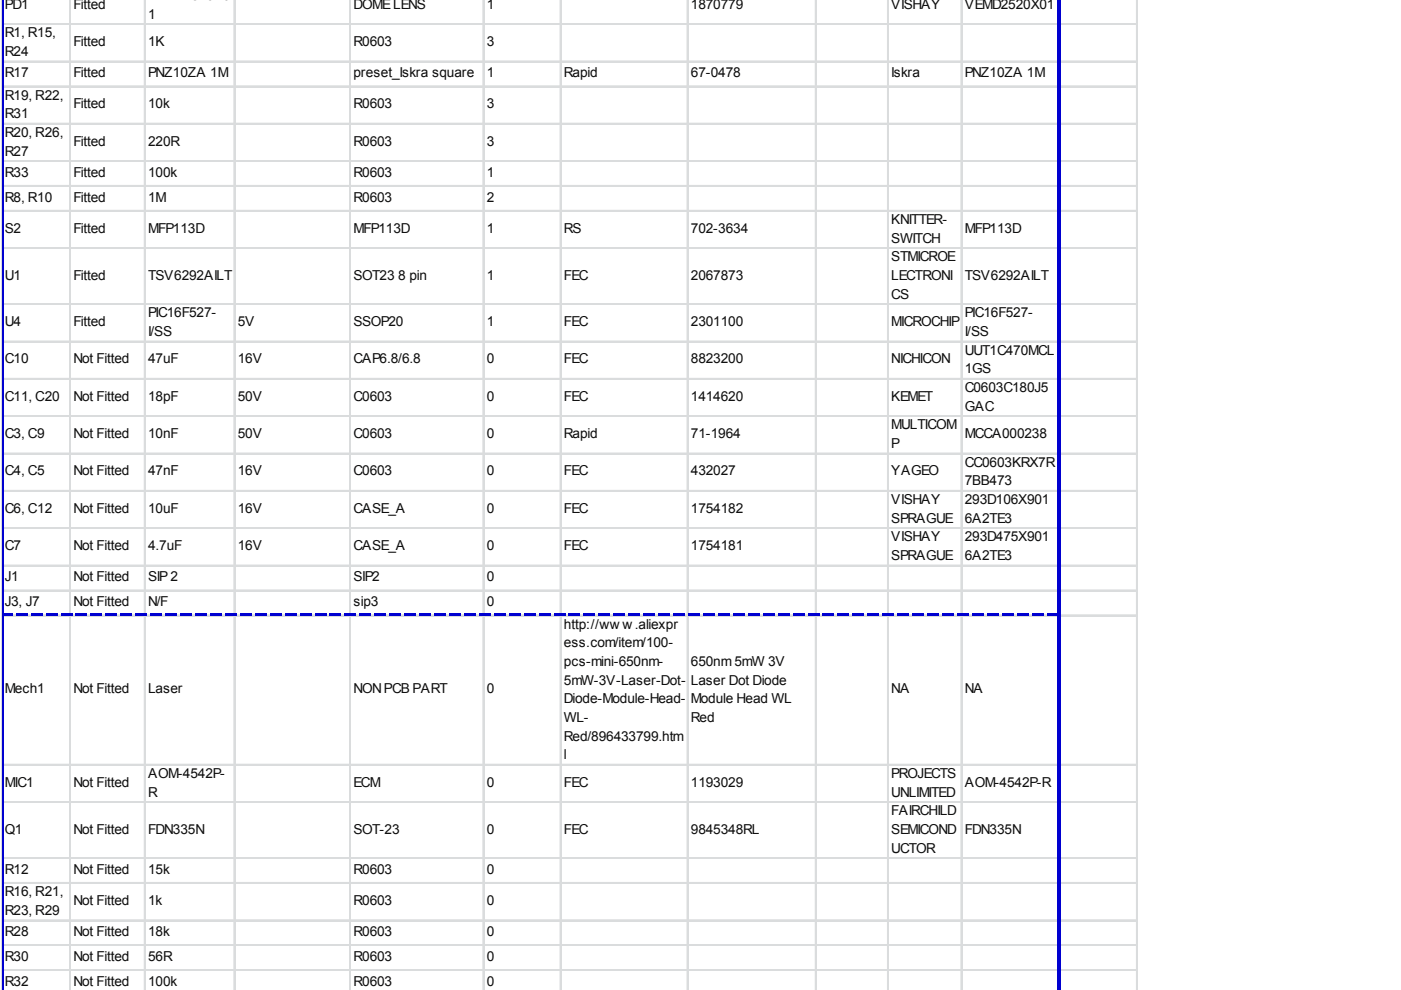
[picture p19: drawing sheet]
<svg xmlns="http://www.w3.org/2000/svg" width="297mm" height="210mm" viewBox="0 0 297 210" stroke-linecap="round" stroke-linejoin="round" font-family="sans-serif">
<defs><g id="words">
<g font-size="2.9" fill="#0d0d0d">
<text x="1" y="1.8">PD1</text>
<text x="15.6" y="1.8">Fitted</text>
<text x="31.4" y="0">VEMD2520X0</text>
<text x="31.4" y="4">1</text>
<text x="75" y="1.8">DOMELENS</text>
<text x="103.2" y="1.8">1</text>
<text x="146.5" y="1.8">1870779</text>
<text x="189" y="1.8">VISHAY</text>
<text x="204.5" y="1.8">VEMD2520X01</text>
<text x="1" y="7.9">R1, R15,</text>
<text x="1" y="11.9">R24</text>
<text x="15.6" y="9.8">Fitted</text>
<text x="31.4" y="9.8">1K</text>
<text x="75" y="9.8">R0603</text>
<text x="103.2" y="9.8">3</text>
<text x="1" y="16.4">R17</text>
<text x="15.6" y="16.4">Fitted</text>
<text x="31.4" y="16.4">PNZ10ZA 1M</text>
<text x="75" y="16.4">preset_Iskra square</text>
<text x="103.2" y="16.4">1</text>
<text x="119.6" y="16.4">Rapid</text>
<text x="146.5" y="16.4">67-0478</text>
<text x="189" y="16.4">Iskra</text>
<text x="204.5" y="16.4">PNZ10ZA 1M</text>
<text x="1" y="21.1">R19, R22,</text>
<text x="15.6" y="23">Fitted</text>
<text x="31.4" y="23">10k</text>
<text x="75" y="23">R0603</text>
<text x="103.2" y="23">3</text>
<text x="1" y="25.1">R31</text>
<text x="1" y="29">R20, R26,</text>
<text x="1" y="33">R27</text>
<text x="15.6" y="30.9">Fitted</text>
<text x="31.4" y="30.9">220R</text>
<text x="75" y="30.9">R0603</text>
<text x="103.2" y="30.9">3</text>
<text x="1" y="37.5">R33</text>
<text x="15.6" y="37.5">Fitted</text>
<text x="31.4" y="37.5">100k</text>
<text x="75" y="37.5">R0603</text>
<text x="103.2" y="37.5">1</text>
<text x="1" y="42.8">R8, R10</text>
<text x="15.6" y="42.8">Fitted</text>
<text x="31.4" y="42.8">1M</text>
<text x="75" y="42.8">R0603</text>
<text x="103.2" y="42.8">2</text>
<text x="189" y="47.5">KNITTER-</text>
<text x="1" y="49.4">S2</text>
<text x="15.6" y="49.4">Fitted</text>
<text x="31.4" y="49.4">MFP113D</text>
<text x="75" y="49.4">MFP113D</text>
<text x="103.2" y="49.4">1</text>
<text x="119.6" y="49.4">RS</text>
<text x="146.5" y="49.4">702-3634</text>
<text x="189" y="51.5">SWITCH</text>
<text x="204.5" y="49.4">MFP113D</text>
<text x="1" y="59.4">U1</text>
<text x="15.6" y="59.4">Fitted</text>
<text x="31.4" y="59.4">TSV6292AILT</text>
<text x="75" y="59.4">SOT23</text>
<text x="84.4" y="59.4">8 pin</text>
<text x="103.2" y="59.4">1</text>
<text x="119.6" y="59.4">FEC</text>
<text x="146.5" y="59.4">2067873</text>
<text x="189" y="55.4">STMICROE</text>
<text x="189" y="59.4">LECTRONI</text>
<text x="204.5" y="59.4">TSV6292AILT</text>
<text x="189" y="63.3">CS</text>
<text x="1" y="69.1">U4</text>
<text x="15.6" y="69.1">Fitted</text>
<text x="31.4" y="67.3">PIC16F527-</text>
<text x="31.4" y="71.3">I/SS</text>
<text x="50.4" y="69.1">5V</text>
<text x="75" y="69.1">SSOP20</text>
<text x="103.2" y="69.1">1</text>
<text x="119.6" y="69.1">FEC</text>
<text x="146.5" y="69.1">2301100</text>
<text x="189" y="69.1">MICROCHIP</text>
<text x="204.5" y="67.3">PIC16F527-</text>
<text x="204.5" y="71.3">I/SS</text>
<text x="1" y="77.1">C10</text>
<text x="15.6" y="77.1">Not Fitted</text>
<text x="31.4" y="77.1">47uF</text>
<text x="50.4" y="77.1">16V</text>
<text x="75" y="77.1">CAP6.8/6.8</text>
<text x="103.2" y="77.1">0</text>
<text x="119.6" y="77.1">FEC</text>
<text x="146.5" y="77.1">8823200</text>
<text x="189" y="77.1">NICHICON</text>
<text x="204.5" y="75.2">UUT1C470MCL</text>
<text x="204.5" y="79.2">1GS</text>
<text x="204.5" y="83.1">C0603C180J5</text>
<text x="1" y="85">C11, C20</text>
<text x="15.6" y="85">Not Fitted</text>
<text x="31.4" y="85">18pF</text>
<text x="50.4" y="85">50V</text>
<text x="75" y="85">C0603</text>
<text x="103.2" y="85">0</text>
<text x="119.6" y="85">FEC</text>
<text x="146.5" y="85">1414620</text>
<text x="189" y="85">KEMET</text>
<text x="204.5" y="87.1">GAC</text>
<text x="1" y="92.9">C3, C9</text>
<text x="15.6" y="92.9">Not Fitted</text>
<text x="31.4" y="92.9">10nF</text>
<text x="50.4" y="92.9">50V</text>
<text x="75" y="92.9">C0603</text>
<text x="103.2" y="92.9">0</text>
<text x="119.6" y="92.9">Rapid</text>
<text x="146.5" y="92.9">71-1964</text>
<text x="189" y="91">MULTICOM</text>
<text x="189" y="95">P</text>
<text x="204.5" y="92.9">MCCA000238</text>
<text x="1" y="100.8">C4, C5</text>
<text x="15.6" y="100.8">Not Fitted</text>
<text x="31.4" y="100.8">47nF</text>
<text x="50.4" y="100.8">16V</text>
<text x="75" y="100.8">C0603</text>
<text x="103.2" y="100.8">0</text>
<text x="119.6" y="100.8">FEC</text>
<text x="146.5" y="100.8">432027</text>
<text x="189" y="100.8">YAGEO</text>
<text x="204.5" y="99">CC0603KRX7R</text>
<text x="189" y="106.9">VISHAY</text>
<text x="204.5" y="102.9">7BB473</text>
<text x="204.5" y="106.9">293D106X901</text>
<text x="1" y="108.7">C6, C12</text>
<text x="15.6" y="108.7">Not Fitted</text>
<text x="31.4" y="108.7">10uF</text>
<text x="50.4" y="108.7">16V</text>
<text x="75" y="108.7">CASE_A</text>
<text x="103.2" y="108.7">0</text>
<text x="119.6" y="108.7">FEC</text>
<text x="146.5" y="108.7">1754182</text>
<text x="189" y="110.8">SPRAGUE</text>
<text x="204.5" y="110.8">6A2TE3</text>
<text x="1" y="116.6">C7</text>
<text x="15.6" y="116.6">Not Fitted</text>
<text x="31.4" y="116.6">4.7uF</text>
<text x="50.4" y="116.6">16V</text>
<text x="75" y="116.6">CASE_A</text>
<text x="103.2" y="116.6">0</text>
<text x="119.6" y="116.6">FEC</text>
<text x="146.5" y="116.6">1754181</text>
<text x="189" y="114.8">VISHAY</text>
<text x="189" y="118.8">SPRAGUE</text>
<text x="204.5" y="114.8">293D475X901</text>
<text x="204.5" y="118.8">6A2TE3</text>
<text x="1" y="123.2">J1</text>
<text x="15.6" y="123.2">Not Fitted</text>
<text x="31.4" y="123.2">SIP2</text>
<text x="75" y="123.2">SIP2</text>
<text x="103.2" y="123.2">0</text>
<text x="1" y="128.5">J3, J7</text>
<text x="15.6" y="128.5">Not Fitted</text>
<text x="31.4" y="128.5">N/F</text>
<text x="75" y="128.5">sip3</text>
<text x="103.2" y="128.5">0</text>
<text x="119.6" y="133.3">http://ww w .aliexpr</text>
<text x="119.6" y="137.2">ess.com/item/100-</text>
<text x="119.6" y="141.2">pcs-mini-650nm-</text>
<text x="146.5" y="141.2">650nm5mW 3V</text>
<text x="1" y="147">Mech1</text>
<text x="15.6" y="147">Not Fitted</text>
<text x="31.4" y="147">Laser</text>
<text x="75" y="147">NONPCB PART</text>
<text x="103.2" y="147">0</text>
<text x="119.6" y="145.2">5mW-3V-Laser-Dot-</text>
<text x="119.6" y="149.1">Diode-Module-Head-</text>
<text x="146.5" y="145.2">Laser Dot Diode</text>
<text x="146.5" y="149.1">Module Head WL</text>
<text x="189" y="147">NA</text>
<text x="204.5" y="147">NA</text>
<text x="119.6" y="153.1">WL-</text>
<text x="146.5" y="153.1">Red</text>
<text x="119.6" y="157">Red/896433799.htm</text>
<text x="119.6" y="161">l</text>
<text x="1" y="166.8">MIC1</text>
<text x="15.6" y="166.8">Not Fitted</text>
<text x="31.4" y="164.9">AOM-4542P-</text>
<text x="75" y="166.8">ECM</text>
<text x="103.2" y="166.8">0</text>
<text x="119.6" y="166.8">FEC</text>
<text x="146.5" y="166.8">1193029</text>
<text x="189" y="164.9">PROJECTS</text>
<text x="204.5" y="166.8">AOM-4542P-R</text>
<text x="31.4" y="168.9">R</text>
<text x="189" y="168.9">UNLIMITED</text>
<text x="189" y="172.9">FAIRCHILD</text>
<text x="1" y="176.8">Q1</text>
<text x="15.6" y="176.8">Not Fitted</text>
<text x="31.4" y="176.8">FDN335N</text>
<text x="75" y="176.8">SOT-23</text>
<text x="103.2" y="176.8">0</text>
<text x="119.6" y="176.8">FEC</text>
<text x="146.5" y="176.8">9845348RL</text>
<text x="189" y="176.8">SEMICOND</text>
<text x="204.5" y="176.8">FDN335N</text>
<text x="1" y="185.3">R12</text>
<text x="15.6" y="185.3">Not Fitted</text>
<text x="31.4" y="185.3">15k</text>
<text x="75" y="185.3">R0603</text>
<text x="103.2" y="185.3">0</text>
<text x="189" y="180.8">UCTOR</text>
<text x="1" y="190">R16, R21,</text>
<text x="15.6" y="191.9">Not Fitted</text>
<text x="31.4" y="191.9">1k</text>
<text x="75" y="191.9">R0603</text>
<text x="103.2" y="191.9">0</text>
<text x="1" y="194">R23, R29</text>
<text x="1" y="198.5">R28</text>
<text x="1" y="203.7">R30</text>
<text x="15.6" y="198.5">Not Fitted</text>
<text x="15.6" y="203.7">Not Fitted</text>
<text x="31.4" y="198.5">18k</text>
<text x="31.4" y="203.7">56R</text>
<text x="75" y="198.5">R0603</text>
<text x="75" y="203.7">R0603</text>
<text x="103.2" y="198.5">0</text>
<text x="103.2" y="203.7">0</text>
<text x="1" y="209">R32</text>
<text x="15.6" y="209">Not Fitted</text>
<text x="31.4" y="209">100k</text>
<text x="75" y="209">R0603</text>
<text x="103.2" y="209">0</text>
</g>
</g></defs>
<g fill="none" stroke="#dadcdd" stroke-width=".26">
<path d="M.3 0v210M.4 0v210M14.8 0v210M14.9 0v210M30.6 0v210M30.7 0v210M49.6 0v210M49.7 0v210M74.2 0v210M74.3 0v210M102.4 0v210M102.5 0v210"/>
<path d="M118.8 0v210M118.9 0v210M145.7 0v210M145.8 0v210M172.9 0v210M173 0v210M188.2 0v210M188.3 0v210M203.8 0v210M203.9 0v210M224.3 0v210M224.5 0v210"/>
<path d="M241 0v210M241.1 0v210M.3 5h241M.3 5.2h241M.3 12.9h241M.3 13.1h241M.3 18.2h241M.3 18.4h241M.3 26.1h241M.3 26.3h241M.3 34.1h241M.3 34.2h241"/>
<path d="M.3 39.3h241M.3 39.5h241M.3 44.6h241M.3 44.7h241M.3 52.5h241M.3 52.7h241M.3 64.4h241M.3 64.5h241M.3 72.3h241M.3 72.5h241M.3 80.2h241M.3 80.4h241"/>
<path d="M.3 88.2h241M.3 88.3h241M.3 96.1h241M.3 96.2h241M.3 104h241M.3 104.1h241M.3 111.9h241M.3 112h241M.3 119.8h241M.3 120h241M.3 125.1h241M.3 125.2h241"/>
<path d="M.3 130.4h241M.3 130.5h241M.3 162.1h241M.3 162.2h241M.3 170h241M.3 170.1h241M.3 181.8h241M.3 182h241M.3 187.1h241M.3 187.3h241M.3 195h241M.3 195.2h241"/>
<path d="M.3 200.3h241M.3 200.5h241M.3 205.6h241M.3 205.7h241"/>
</g>
<path d="M.6 0v210" fill="none" stroke="#0000d0" stroke-width=".31"/>
<g fill="#0000d0">
<path d="M224.1 0h.8v210h-.8z"/>
<path d="M.5 130.1h2.1v.5h-2.1z"/>
<path d="M3.4 130.1h2.4v.5h-2.4z"/>
<path d="M6.6 130.1h2.4v.5h-2.4z"/>
<path d="M9.8 130.1h2.3v.5h-2.3z"/>
<path d="M12.9 130.1h2.4v.5h-2.4z"/>
<path d="M16.1 130.1h2.4v.5h-2.4z"/>
<path d="M19.3 130.1h2.3v.5h-2.3z"/>
<path d="M22.4 130.1h2.4v.5h-2.4z"/>
<path d="M25.6 130.1h2.4v.5h-2.4z"/>
<path d="M28.8 130.1h2.3v.5h-2.3z"/>
<path d="M31.9 130.1h2.4v.5h-2.4z"/>
<path d="M35.1 130.1h2.4v.5h-2.4z"/>
<path d="M38.3 130.1h2.3v.5h-2.3z"/>
<path d="M41.4 130.1h2.4v.5h-2.4z"/>
<path d="M44.6 130.1h2.4v.5h-2.4z"/>
<path d="M47.8 130.1h2.3v.5h-2.3z"/>
<path d="M50.9 130.1h2.4v.5h-2.4z"/>
<path d="M54.1 130.1h2.4v.5h-2.4z"/>
<path d="M57.3 130.1h2.3v.5h-2.3z"/>
<path d="M60.4 130.1h2.4v.5h-2.4z"/>
<path d="M63.6 130.1h2.4v.5h-2.4z"/>
<path d="M66.8 130.1h2.3v.5h-2.3z"/>
<path d="M69.9 130.1h2.4v.5h-2.4z"/>
<path d="M73.1 130.1h2.4v.5h-2.4z"/>
<path d="M76.3 130.1h2.3v.5h-2.3z"/>
<path d="M79.4 130.1h2.4v.5h-2.4z"/>
<path d="M82.6 130.1h2.4v.5h-2.4z"/>
<path d="M85.8 130.1h2.3v.5h-2.3z"/>
<path d="M88.9 130.1h2.4v.5h-2.4z"/>
<path d="M92.1 130.1h2.4v.5h-2.4z"/>
<path d="M95.3 130.1h2.3v.5h-2.3z"/>
<path d="M98.4 130.1h2.4v.5h-2.4z"/>
<path d="M101.6 130.1h2.4v.5h-2.4z"/>
<path d="M104.8 130.1h2.4v.5h-2.4z"/>
<path d="M107.9 130.1h2.4v.5h-2.4z"/>
<path d="M111.1 130.1h2.4v.5h-2.4z"/>
<path d="M114.3 130.1h2.4v.5h-2.4z"/>
<path d="M117.4 130.1h2.4v.5h-2.4z"/>
<path d="M120.6 130.1h2.4v.5h-2.4z"/>
<path d="M123.8 130.1h2.4v.5h-2.4z"/>
<path d="M126.9 130.1h2.4v.5h-2.4z"/>
<path d="M130.1 130.1h2.4v.5h-2.4z"/>
<path d="M133.3 130.1h2.4v.5h-2.4z"/>
<path d="M136.4 130.1h2.4v.5h-2.4z"/>
<path d="M139.6 130.1h2.4v.5h-2.4z"/>
<path d="M142.8 130.1h2.4v.5h-2.4z"/>
<path d="M146 130.1h2.3v.5h-2.3z"/>
<path d="M149.1 130.1h2.4v.5h-2.4z"/>
<path d="M152.3 130.1h2.4v.5h-2.4z"/>
<path d="M155.5 130.1h2.3v.5h-2.3z"/>
<path d="M158.6 130.1h2.4v.5h-2.4z"/>
<path d="M161.8 130.1h2.4v.5h-2.4z"/>
<path d="M165 130.1h2.3v.5h-2.3z"/>
<path d="M168.1 130.1h2.4v.5h-2.4z"/>
<path d="M171.3 130.1h2.4v.5h-2.4z"/>
<path d="M174.5 130.1h2.3v.5h-2.3z"/>
<path d="M177.6 130.1h2.4v.5h-2.4z"/>
<path d="M180.8 130.1h2.4v.5h-2.4z"/>
<path d="M184 130.1h2.3v.5h-2.3z"/>
<path d="M187.1 130.1h2.4v.5h-2.4z"/>
<path d="M190.3 130.1h2.4v.5h-2.4z"/>
<path d="M193.5 130.1h2.3v.5h-2.3z"/>
<path d="M196.6 130.1h2.4v.5h-2.4z"/>
<path d="M199.8 130.1h2.4v.5h-2.4z"/>
<path d="M203 130.1h2.3v.5h-2.3z"/>
<path d="M206.1 130.1h2.4v.5h-2.4z"/>
<path d="M209.3 130.1h2.4v.5h-2.4z"/>
<path d="M212.5 130.1h2.3v.5h-2.3z"/>
<path d="M215.6 130.1h2.4v.5h-2.4z"/>
<path d="M218.8 130.1h2.4v.5h-2.4z"/>
<path d="M222 130.1h2.3v.5h-2.3z"/>
</g>
<use href="#words"/>
</svg>
